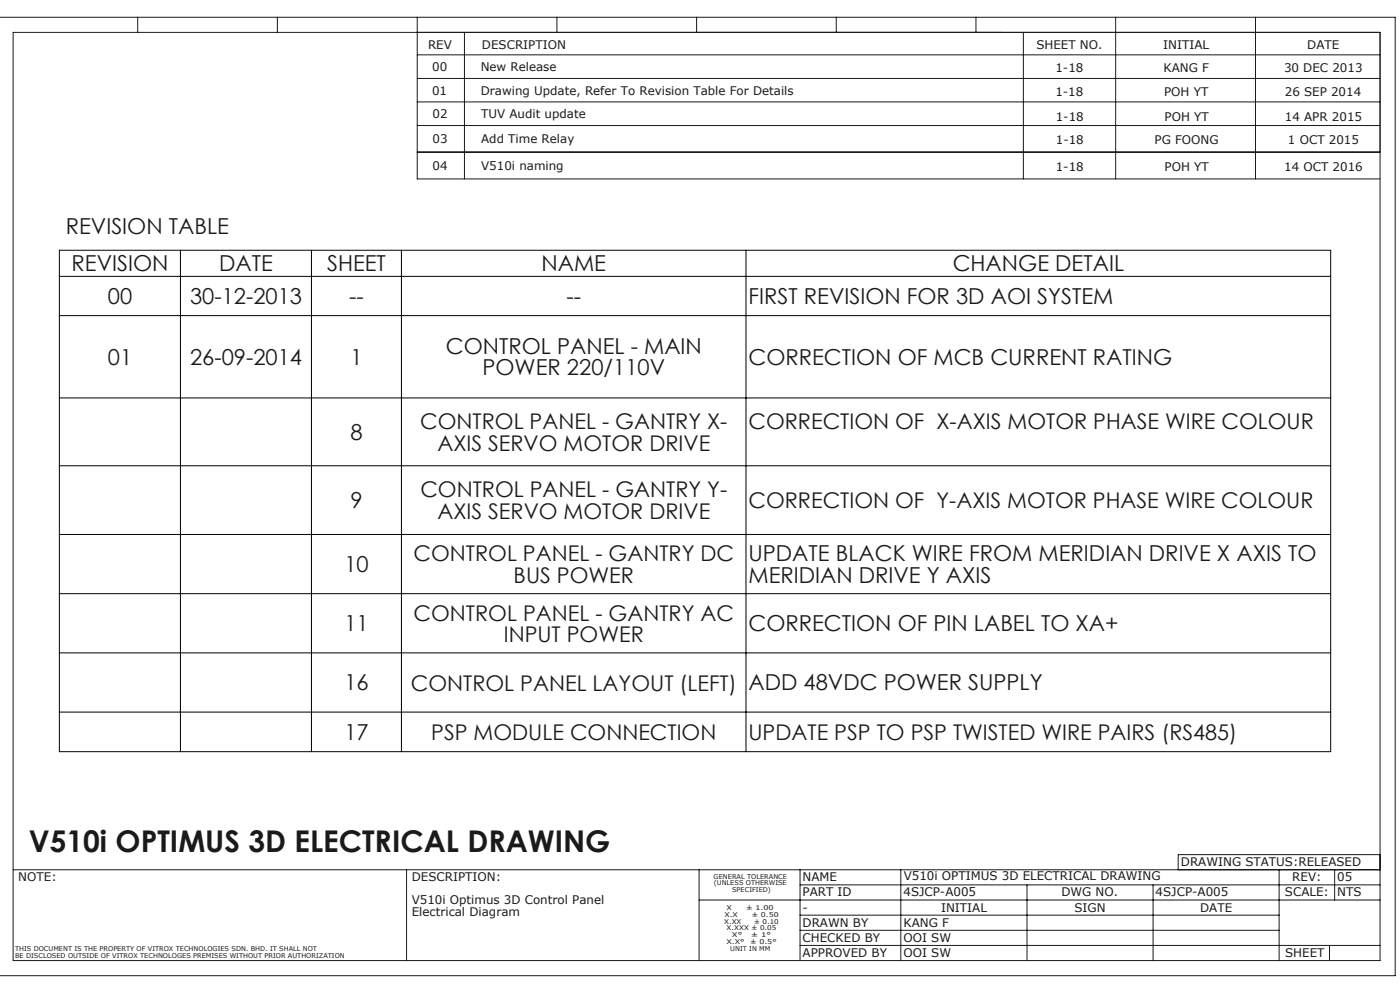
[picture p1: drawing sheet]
<svg xmlns="http://www.w3.org/2000/svg" width="297mm" height="210mm" viewBox="0 0 297 210" stroke-linecap="round" stroke-linejoin="round" font-family="sans-serif">
<defs><g id="words">
<text font-size="6.3" fill="#191924" x="6.1" y="180.6">V510i OPTIMUS 3D ELECTRICAL DRAWING</text>
<g font-size="4.7" fill="#191924">
<text x="14" y="49.7">REVISION TABLE</text>
<text x="15.2" y="57.5">REVISION</text>
<text x="46.5" y="57.5">DATE</text>
<text x="69.4" y="57.5">SHEET</text>
<text x="114.9" y="57.5">NAME</text>
<text x="202.1" y="57.5">CHANGE DETAIL</text>
<text x="22.9" y="64.4">00</text>
<text x="40.3" y="64.4">30-12-2013</text>
<text x="74.1" y="64.4">--</text>
<text x="120.2" y="64.4">--</text>
<text x="158.8" y="64.4">FIRST REVISION FOR 3D AOI SYSTEM</text>
<text x="22.9" y="77.3">01</text>
<text x="40.3" y="77.3">26-09-2014</text>
<text x="74.3" y="77.3">1</text>
<text x="94.6" y="75.1">CONTROL PANEL - MAIN</text>
<text x="158.8" y="77.3">CORRECTION OF MCB CURRENT RATING</text>
<text x="102.4" y="79.6">POWER 220/110V</text>
<text x="74.3" y="93.3">8</text>
<text x="74.4" y="107.8">9</text>
<text x="158.8" y="119.1">UPDATE BLACK WIRE FROM MERIDIAN DRIVE X AXIS TO</text>
<text x="73.1" y="121.3">10</text>
<text x="158.8" y="123.6">MERIDIAN DRIVE Y AXIS</text>
<text x="73.1" y="133.9">11</text>
<text x="158.8" y="133.9">CORRECTION OF PIN LABEL TO XA+</text>
<text x="73.1" y="146.4">16</text>
<text x="158.8" y="146.4">ADD 48VDC POWER SUPPLY</text>
<text x="73.1" y="156.9">17</text>
</g>
<g font-size="4.6" fill="#191924">
<text x="89.1" y="91">CONTROL PANEL - GANTRY X-</text>
<text x="92.8" y="95.6">AXIS SERVO MOTOR DRIVE</text>
<text x="158.8" y="91.1">CORRECTION OF X-AXIS MOTOR PHASE WIRE COLOUR</text>
<text x="89.2" y="105.5">CONTROL PANEL - GANTRY Y-</text>
<text x="158.8" y="107.8">CORRECTION OF Y-AXIS MOTOR PHASE WIRE COLOUR</text>
<text x="92.8" y="110.1">AXIS SERVO MOTOR DRIVE</text>
<text x="87.7" y="119.1">CONTROL PANEL - GANTRY DC</text>
<text x="109" y="123.7">BUS POWER</text>
<text x="87.7" y="131.6">CONTROL PANEL - GANTRY AC</text>
<text x="106.9" y="136.2">INPUT POWER</text>
<text x="87.2" y="146.5">CONTROL PANEL LAYOUT (LEFT)</text>
<text x="91.5" y="156.9">PSP MODULE CONNECTION</text>
<text x="158.8" y="156.9">UPDATE PSP TO PSP TWISTED WIRE PAIRS (RS485)</text>
</g>
<g font-size="2.5" fill="#191924">
<text x="90.8" y="10.3">REV</text>
<text x="102.2" y="10.3">DESCRIPTION</text>
<text x="219.9" y="10.3">SHEET NO.</text>
<text x="246.8" y="10.3">INITIAL</text>
<text x="277.3" y="10.3">DATE</text>
<text x="91.7" y="15.1">00</text>
<text x="102" y="15.1">New Release</text>
<text x="223.9" y="15.3">1-18</text>
<text x="246.8" y="15.3">KANG F</text>
<text x="272.4" y="15.3">30 DEC 2013</text>
<text x="91.7" y="20.1">01</text>
<text x="102" y="20.1">Drawing Update, Refer To Revision Table For Details</text>
<text x="223.9" y="20.3">1-18</text>
<text x="247" y="20.3">POH YT</text>
<text x="272.6" y="20.3">26 SEP 2014</text>
<text x="91.8" y="25.1">02</text>
<text x="102.1" y="25.1">TUV Audit update</text>
<text x="224" y="25.6">1-18</text>
<text x="247" y="25.6">POH YT</text>
<text x="272.6" y="25.6">14 APR 2015</text>
<text x="91.8" y="36">04</text>
<text x="91.8" y="30.3">03</text>
<text x="102.1" y="36">V510i naming</text>
<text x="102.1" y="30.3">Add Time Relay</text>
<text x="224" y="30.5">1-18</text>
<text x="244.9" y="30.5">PG FOONG</text>
<text x="273.2" y="30.5">1 OCT 2015</text>
<text x="224" y="36.2">1-18</text>
<text x="247" y="36.2">POH YT</text>
<text x="272.4" y="36.2">14 OCT 2016</text>
<text x="250.5" y="183.7">DRAWING STATUS:RELEASED</text>
<text x="3.9" y="186.9">NOTE:</text>
<text x="87.3" y="186.9">DESCRIPTION:</text>
<text x="87.3" y="191.9">V510i Optimus 3D Control Panel</text>
<text x="170.3" y="190.2">PART ID</text>
<text x="170.3" y="186.9">NAME</text>
<text x="191.7" y="190.2">4SJCP-A005</text>
<text x="191.7" y="186.7">V510i OPTIMUS 3D ELECTRICAL DRAWING</text>
<text x="225.2" y="190.2">DWG NO.</text>
<text x="245.2" y="190.2">4SJCP-A005</text>
<text x="272.6" y="190.2">SCALE:</text>
<text x="274.2" y="186.9">REV:</text>
<text x="283.7" y="190.2">NTS</text>
<text x="283.7" y="186.9">05</text>
<text x="87.3" y="194.3">Electrical Diagram</text>
<text x="170.3" y="196.6">DRAWN BY</text>
<text x="170.3" y="193.4">-</text>
<text x="191.7" y="196.6">KANG F</text>
<text x="199.6" y="193.4">INITIAL</text>
<text x="227.9" y="193.4">SIGN</text>
<text x="254.6" y="193.4">DATE</text>
<text x="170.3" y="203">APPROVED BY</text>
<text x="170.3" y="199.8">CHECKED BY</text>
<text x="191.7" y="203">OOI SW</text>
<text x="191.7" y="199.8">OOI SW</text>
<text x="272.6" y="203">SHEET</text>
</g>
<g font-size="1.4" fill="#191924">
<text x="151.4" y="186.4">GENERAL TOLERANCE</text>
<text x="151.4" y="187.8">(UNLESS OTHERWISE</text>
<text x="155.3" y="189.3">SPECIFIED)</text>
<text x="153.6" y="195.9">X.XX</text>
<text x="153.7" y="194.4">X.X</text>
<text x="154.1" y="197.4">X.XXX ± 0.05</text>
<text x="154.2" y="193">X</text>
<text x="158.3" y="193">± 1.00</text>
<text x="159.5" y="194.4">± 0.50</text>
<text x="160" y="195.9">± 0.10</text>
<text x="3.2" y="201.7">THIS DOCUMENT IS THE PROPERTY OF VITROX TECHNOLOGIES SDN. BHD. IT SHALL NOT</text>
<text x="3.2" y="203.1">BE DISCLOSED OUTSIDE OF VITROX TECHNOLOGES PREMISES WITHOUT PRIOR AUTHORIZATION</text>
<text x="154.1" y="200.3">X.X°</text>
<text x="154.9" y="201.7">UNIT IN MM</text>
<text x="155.3" y="198.8">X°</text>
<text x="159.1" y="200.3">± 0.5°</text>
<text x="159.4" y="198.8">± 1°</text>
</g>
</g></defs>
<g fill="none" stroke="#000" stroke-width=".21">
<path d="M12.6 53.1h269.7v106.3h-269.7zM12.6 58.6h269.7M38.3 53.1v106.3M66.1 53.1v106.3M85.2 53.1v106.3M158.3 53.1v106.3M12.6 66.9h269.7M12.6 84.4h269.7M12.6 98.8h269.7M12.6 113.4h269.7M12.6 125.9h269.7M12.6 138.5h269.7"/>
<path d="M12.6 151.1h269.7"/>
</g>
<g fill="none" stroke="#191924" stroke-width=".21">
<path d="M0 3.7h296v203.3h-296.1M2.8 6.9h290v196.9h-290zM29.2 3.7v3.2M58.8 3.7v3.2M88.5 11.6h204.3M88.5 16.6h204.3M88.5 3.7v34.3h204.3M98.5 6.9v31.1M118.1 3.7v3.2M147.8 3.7v3.2M177.4 3.7v3.2M207 3.7v3.2"/>
<path d="M217.1 6.9v31.1M236.7 3.7v34.3M266.3 3.7v34.3M88.5 21.6h204.3M88.5 32.3h204.3M88.5 26.6h204.3M2.8 184.5h290M86.3 184.5v19.3M148.3 190.9h144.5M148.3 184.5v19.3M169.7 197.3h101.7M169.7 194.1h101.7"/>
<path d="M169.7 187.7h123.1M169.7 184.5v19.3M191.1 184.5v19.3M217.9 187.7v16.1M244.6 187.7v16.1M271.4 184.5v19.3M283.1 184.5v6.4M292.8 181.3h-42.9v3.2M169.7 200.5h123.1M282 200.5v3.3"/>
</g>
<use href="#words"/>
</svg>
